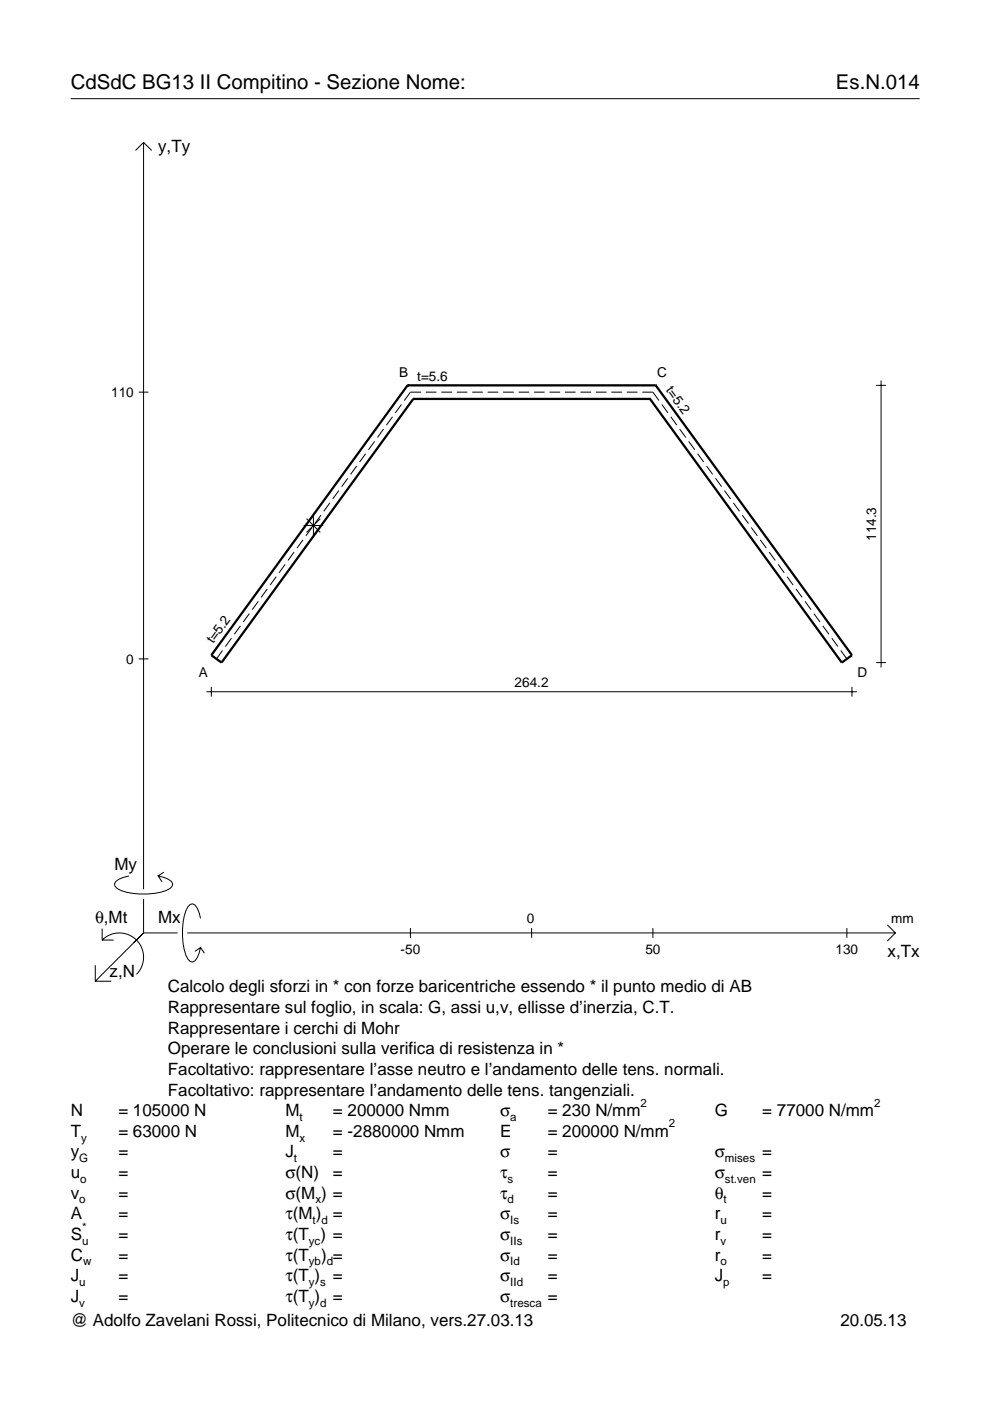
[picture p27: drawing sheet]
<svg xmlns="http://www.w3.org/2000/svg" width="210mm" height="297mm" viewBox="0 0 210 297" stroke-linecap="round" stroke-linejoin="round" font-family="sans-serif">
<defs><g id="words">
<g font-size="4.3">
<text x="15" y="18.9">CdSdC BG13 II Compitino - Sezione Nome:</text>
<text x="177.2" y="18.9">Es.N.014</text>
</g>
<g font-size="3.6">
<text x="33.5" y="32.3">y,Ty</text>
<text x="24.3" y="184.4">My</text>
<text x="20.1" y="195.7">θ,Mt</text>
<text x="33.5" y="195.7">Mx</text>
<text x="188.2" y="203">x,Tx</text>
<text x="23.2" y="207.1">z,N</text>
<text x="35.6" y="210.4">Calcolo degli sforzi in * con forze baricentriche essendo * il punto medio di AB</text>
<text x="35.6" y="214.8">Rappresentare sul foglio, in scala: G, assi u,v, ellisse d’inerzia, C.T.</text>
<text x="35.6" y="219.2">Rappresentare i cerchi di Mohr</text>
<text x="35.6" y="223.5">Operare le conclusioni sulla verifica di resistenza in *</text>
<text x="35.6" y="227.9">Facoltativo: rappresentare l’asse neutro e l’andamento delle tens. normali.</text>
<text x="35.6" y="232.3">Facoltativo: rappresentare l’andamento delle tens. tangenziali.</text>
<text x="15" y="236.7">N</text>
<text x="25.1" y="236.7">= 105000 N</text>
<text x="60.5" y="236.7">M</text>
<text x="70.6" y="236.7">= 200000 Nmm</text>
<text x="106" y="236.7">σ</text>
<text x="116.1" y="236.7">= 230 N/mm</text>
<text x="151.5" y="236.7">G</text>
<text x="161.6" y="236.7">= 77000 N/mm</text>
<text x="15" y="245.4">y</text>
<text x="15" y="241">T</text>
<text x="25.1" y="241">= 63000 N</text>
<text x="25.1" y="245.4">=</text>
<text x="60.5" y="245.4">J</text>
<text x="60.5" y="241">M</text>
<text x="70.6" y="241">= -2880000 Nmm</text>
<text x="70.6" y="245.4">=</text>
<text x="106" y="241">E</text>
<text x="106" y="245.4">σ</text>
<text x="116.1" y="245.4">=</text>
<text x="116.1" y="241">= 200000 N/mm</text>
<text x="151.5" y="245.4">σ</text>
<text x="161.6" y="245.4">=</text>
<text x="15" y="249.8">u</text>
<text x="25.1" y="249.8">=</text>
<text x="60.5" y="249.8">σ(N)</text>
<text x="70.6" y="249.8">=</text>
<text x="106" y="249.8">τ</text>
<text x="116.1" y="249.8">=</text>
<text x="151.5" y="249.8">σ</text>
<text x="161.6" y="249.8">=</text>
<text x="15" y="254.2">v</text>
<text x="25.1" y="254.2">=</text>
<text x="60.5" y="254.2">σ(M ) =</text>
<text x="106" y="254.2">τ</text>
<text x="116.1" y="254.2">=</text>
<text x="151.5" y="254.2">θ</text>
<text x="161.6" y="254.2">=</text>
<text x="15" y="258.5">A</text>
<text x="15" y="262.9">S</text>
<text x="25.1" y="262.9">=</text>
<text x="25.1" y="258.5">=</text>
<text x="60.5" y="258.5">τ(M ) =</text>
<text x="60.5" y="262.9">τ(T ) =</text>
<text x="106" y="258.5">σ</text>
<text x="106" y="262.9">σ</text>
<text x="116.1" y="258.5">=</text>
<text x="116.1" y="262.9">=</text>
<text x="151.5" y="258.5">r</text>
<text x="151.5" y="262.9">r</text>
<text x="161.6" y="258.5">=</text>
<text x="161.6" y="262.9">=</text>
<text x="15" y="267.3">C</text>
<text x="25.1" y="267.3">=</text>
<text x="60.5" y="267.3">τ(T</text>
<text x="68.1" y="267.3">) =</text>
<text x="106" y="267.3">σ</text>
<text x="116.1" y="267.3">=</text>
<text x="151.5" y="267.3">r</text>
<text x="161.6" y="267.3">=</text>
<text x="15" y="271.7">J</text>
<text x="25.1" y="271.7">=</text>
<text x="60.5" y="271.7">τ(T )</text>
<text x="70.6" y="271.7">=</text>
<text x="106" y="271.7">σ</text>
<text x="116.1" y="271.7">=</text>
<text x="151.5" y="271.7">J</text>
<text x="161.6" y="271.7">=</text>
<text x="15" y="281.2">@ Adolfo Zavelani Rossi, Politecnico di Milano, vers.27.03.13</text>
<text x="15" y="276">J</text>
<text x="25.1" y="276">=</text>
<text x="60.5" y="276">τ(T )</text>
<text x="70.6" y="276">=</text>
<text x="106" y="276">σ</text>
<text x="116.1" y="276">=</text>
<text x="178.2" y="281.2">20.05.13</text>
</g>
<g font-size="2.9">
<text x="84.6" y="80">B t=5.6</text>
<text x="139.3" y="80">C</text>
<text x="141.1" y="82.8" transform="rotate(54 141.1 82.8)">t=5.2</text>
<text x="23.6" y="84.1">110</text>
<text x="185.8" y="114.7" transform="rotate(-90 185.8 114.7)">114.3</text>
<text x="45.2" y="136.6" transform="rotate(-54 45.2 136.6)">t=5.2</text>
<text x="26.8" y="140.7">0</text>
<text x="42.2" y="143.6">A</text>
<text x="181.8" y="143.6">D</text>
<text x="109.1" y="145.6">264.2</text>
<text x="111.7" y="195.7">0</text>
<text x="189" y="195.7">mm</text>
<text x="84.9" y="202.2">-50</text>
<text x="136.8" y="202.2">50</text>
<text x="177.2" y="202.2">130</text>
</g>
<g font-size="2.4">
<text x="63.5" y="237.7">t</text>
<text x="108.2" y="237.7">a</text>
<text x="135.8" y="234.7">2</text>
<text x="141.8" y="239">2</text>
<text x="185.3" y="234.7">2</text>
<text x="17.2" y="242">y</text>
<text x="63.5" y="242">x</text>
<text x="16.8" y="246.4">G</text>
<text x="17" y="250.8">o</text>
<text x="62.3" y="246.4">t</text>
<text x="107.6" y="250.8">s</text>
<text x="153.7" y="246.4">mises</text>
<text x="153.7" y="250.8">st.ven</text>
<text x="16.8" y="255.2">o</text>
<text x="66.9" y="255.2">x</text>
<text x="107.6" y="255.2">d</text>
<text x="153.4" y="255.2">t</text>
<text x="17.4" y="263.9">u</text>
<text x="17.4" y="260.9">*</text>
<text x="65.5" y="263.9">yc</text>
<text x="66.3" y="259.5">t d</text>
<text x="108.2" y="259.5">Is</text>
<text x="108.2" y="263.9">IIs</text>
<text x="152.7" y="259.5">u</text>
<text x="152.7" y="263.9">v</text>
<text x="17.6" y="268.3">w</text>
<text x="65.5" y="268.3">yb d</text>
<text x="108.2" y="268.3">Id</text>
<text x="152.7" y="268.3">o</text>
<text x="16.8" y="272.7">u</text>
<text x="65.5" y="272.7">y s</text>
<text x="108.2" y="272.7">IId</text>
<text x="153.3" y="272.7">p</text>
<text x="16.8" y="277">v</text>
<text x="65.5" y="277">y d</text>
<text x="108.2" y="277">tresca</text>
</g>
</g></defs>
<g fill="none" stroke="#000" stroke-width=".21">
<path d="M15 20.9h180M28.7 31.9l1.7-1.7 1.8 1.7M30.4 30.2v158.3M29.4 83.1h2.1M75.6 98.8l-1.3 1.8M77.5 96.2l-1.3 1.8M79.4 93.6l-1.3 1.8M81.3 91l-1.3 1.8M83.2 88.4l-1.3 1.7M85.1 85.8l-1.3 1.7M89.3 83.1h-2.3l-1.3 1.8M90.3 83.1h2.2"/>
<path d="M93.6 83.1h2.2M96.8 83.1h2.3M100.1 83.1h2.3M103.4 83.1h2.2M106.7 83.1h2.2M110 83.1h2.2M113.2 83.1h2.3M116.5 83.1h2.3M119.8 83.1h2.2M123.1 83.1h2.2M126.3 83.1h2.3M129.6 83.1h2.3"/>
<path d="M132.9 83.1h2.2M136.2 83.1h2.2l1.3 1.8M140.3 85.8l1.3 1.7M142.2 88.4l1.3 1.7M144.1 91l1.3 1.8M146 93.6l1.3 1.8M147.9 96.2l1.3 1.8M149.8 98.8l1.3 1.8M185.8 81.7h2M186.8 80.7v60.8M60.5 119.7l-1.3 1.7M62.3 117.1l-1.2 1.7"/>
<path d="M64.2 114.5l-1.2 1.7M64.4 111.4h4.1M65 110l2.9 2.9M66.1 111.8l-1.2 1.8M66.4 109.4v4.1M67.9 110l-2.9 2.9M68 109.2l-1.3 1.8M69.9 106.6l-1.3 1.8M71.8 104l-1.3 1.8M73.7 101.4l-1.3 1.8M151.7 101.4l1.3 1.8M153.6 104l1.3 1.8"/>
<path d="M155.5 106.6l1.3 1.8M157.4 109.2l1.3 1.8M159.3 111.8l1.3 1.8M161.2 114.5l1.3 1.7M163.1 117.1l1.3 1.7M165 119.7l1.3 1.7M29.4 139.7h2.1M47.2 137.9l-1.3 1.8M49.1 135.3l-1.3 1.8M51 132.7l-1.3 1.8M52.9 130.1l-1.3 1.8M54.8 127.5l-1.3 1.8"/>
<path d="M56.7 124.9l-1.3 1.8M58.6 122.3l-1.3 1.8M166.9 122.3l1.3 1.8M168.8 124.9l1.3 1.8M170.7 127.5l1.3 1.8M172.6 130.1l1.3 1.8M174.5 132.7l1.3 1.8M176.4 135.3l1.3 1.8M178.3 137.9l1.3 1.8M43.8 146.7h137.9M44.8 145.6v2.1M180.6 145.6v2.1"/>
<path d="M185.8 140.5h2M21.7 199.3a5.1 5.1 0 0 1 7.2 0 5.1 5.1 0 0 1 0 7.3M21.7 196.9v2.4h2.4M27.3 185.7a3.6 3.6 0 0 0-3 1.7l.1 .5a5.6 5.6 0 0 0 3.8 1.5 13.4 13.4 0 0 0 7.8-1l.5-.5 .1-.5a3.6 3.6 0 0 0-3.1-1.7l.8 1.2M30.4 190.6v7.2M30.4 197.8l-10.2 10.2M30.4 197.8h7.2M34.7 184.9l-1.2 .8M39.7 197.8h150.1M42.5 194.7a3.6 3.6 0 0 0-1.7-3.1l-.5 .2a5.7 5.7 0 0 0-1.5 3.7 13.3 13.3 0 0 0 1 7.9l.5 .5 .5 .1a3.6 3.6 0 0 0 1.7-3.1l-1.2 .8M87 196.8v2M112.7 196.8v2"/>
<path d="M138.4 196.8v2M179.6 196.8v2M188.1 196.1l1.7 1.7-1.7 1.7M20.2 204.7v3.3h3.4M42.5 200.9l.8 1.2"/>
</g>
<path d="M86.4 81.7h.1M86.4 81.7l-41.6 57.2 2.2 1.6 40.6-55.9M86.4 81.7h52.6M87.6 84.6h.1M87.6 84.6h50.2M137.8 84.6h.1M139 81.7h.1M139 81.7l41.6 57.2-2.1 1.6-40.7-55.9" fill="none" stroke="#000" stroke-width=".48"/>
<use href="#words"/>
</svg>
